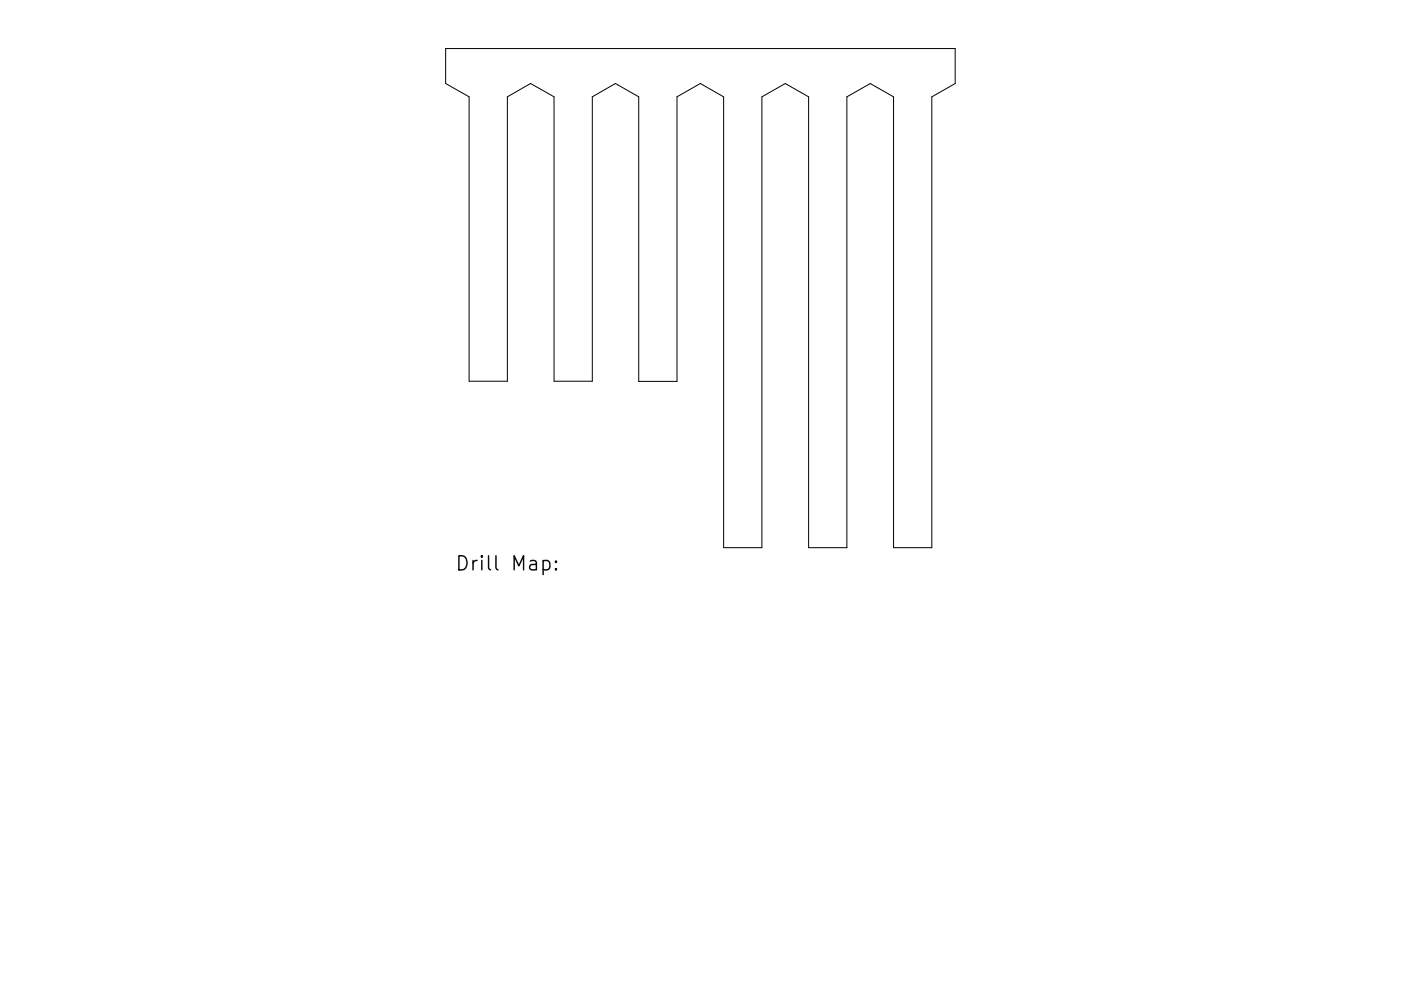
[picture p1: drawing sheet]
<svg xmlns="http://www.w3.org/2000/svg" width="297mm" height="210mm" viewBox="0 0 297 210" stroke-linecap="round" stroke-linejoin="round" font-family="sans-serif">
<defs><g id="words">
<text font-size="4.2" x="96.4" y="121.1">Drill Map:</text>
</g></defs>
<path d="M94.5 10.3h108v7.4l-4.9 2.8v95.7h-8.1v-95.7l-5-2.8-4.9 2.8v95.7h-8.2v-95.7l-4.9-2.8-5 2.8v95.7h-8.1v-95.7l-4.9-2.8-5 2.8v60.4h-8.1v-60.4l-4.9-2.8-4.9 2.8v60.4h-8.1v-60.4l-5-2.8-4.9 2.8v60.4h-8.1v-60.4l-5-2.8z" fill="none" stroke="#000" stroke-width=".21"/>
<path d="M115.2 119.1l.8-.2 .6 .6v.8l-.3 .5-.3 .1-.8-.1M117.9 119.1l.1 .1-.1 .1-.2-.1 .2-.1v.2M117.9 120.6l.1 .2-.1 .1-.2-.1 .2-.2v.3" fill="none" stroke="#000" stroke-width=".3"/>
<use href="#words"/>
</svg>
